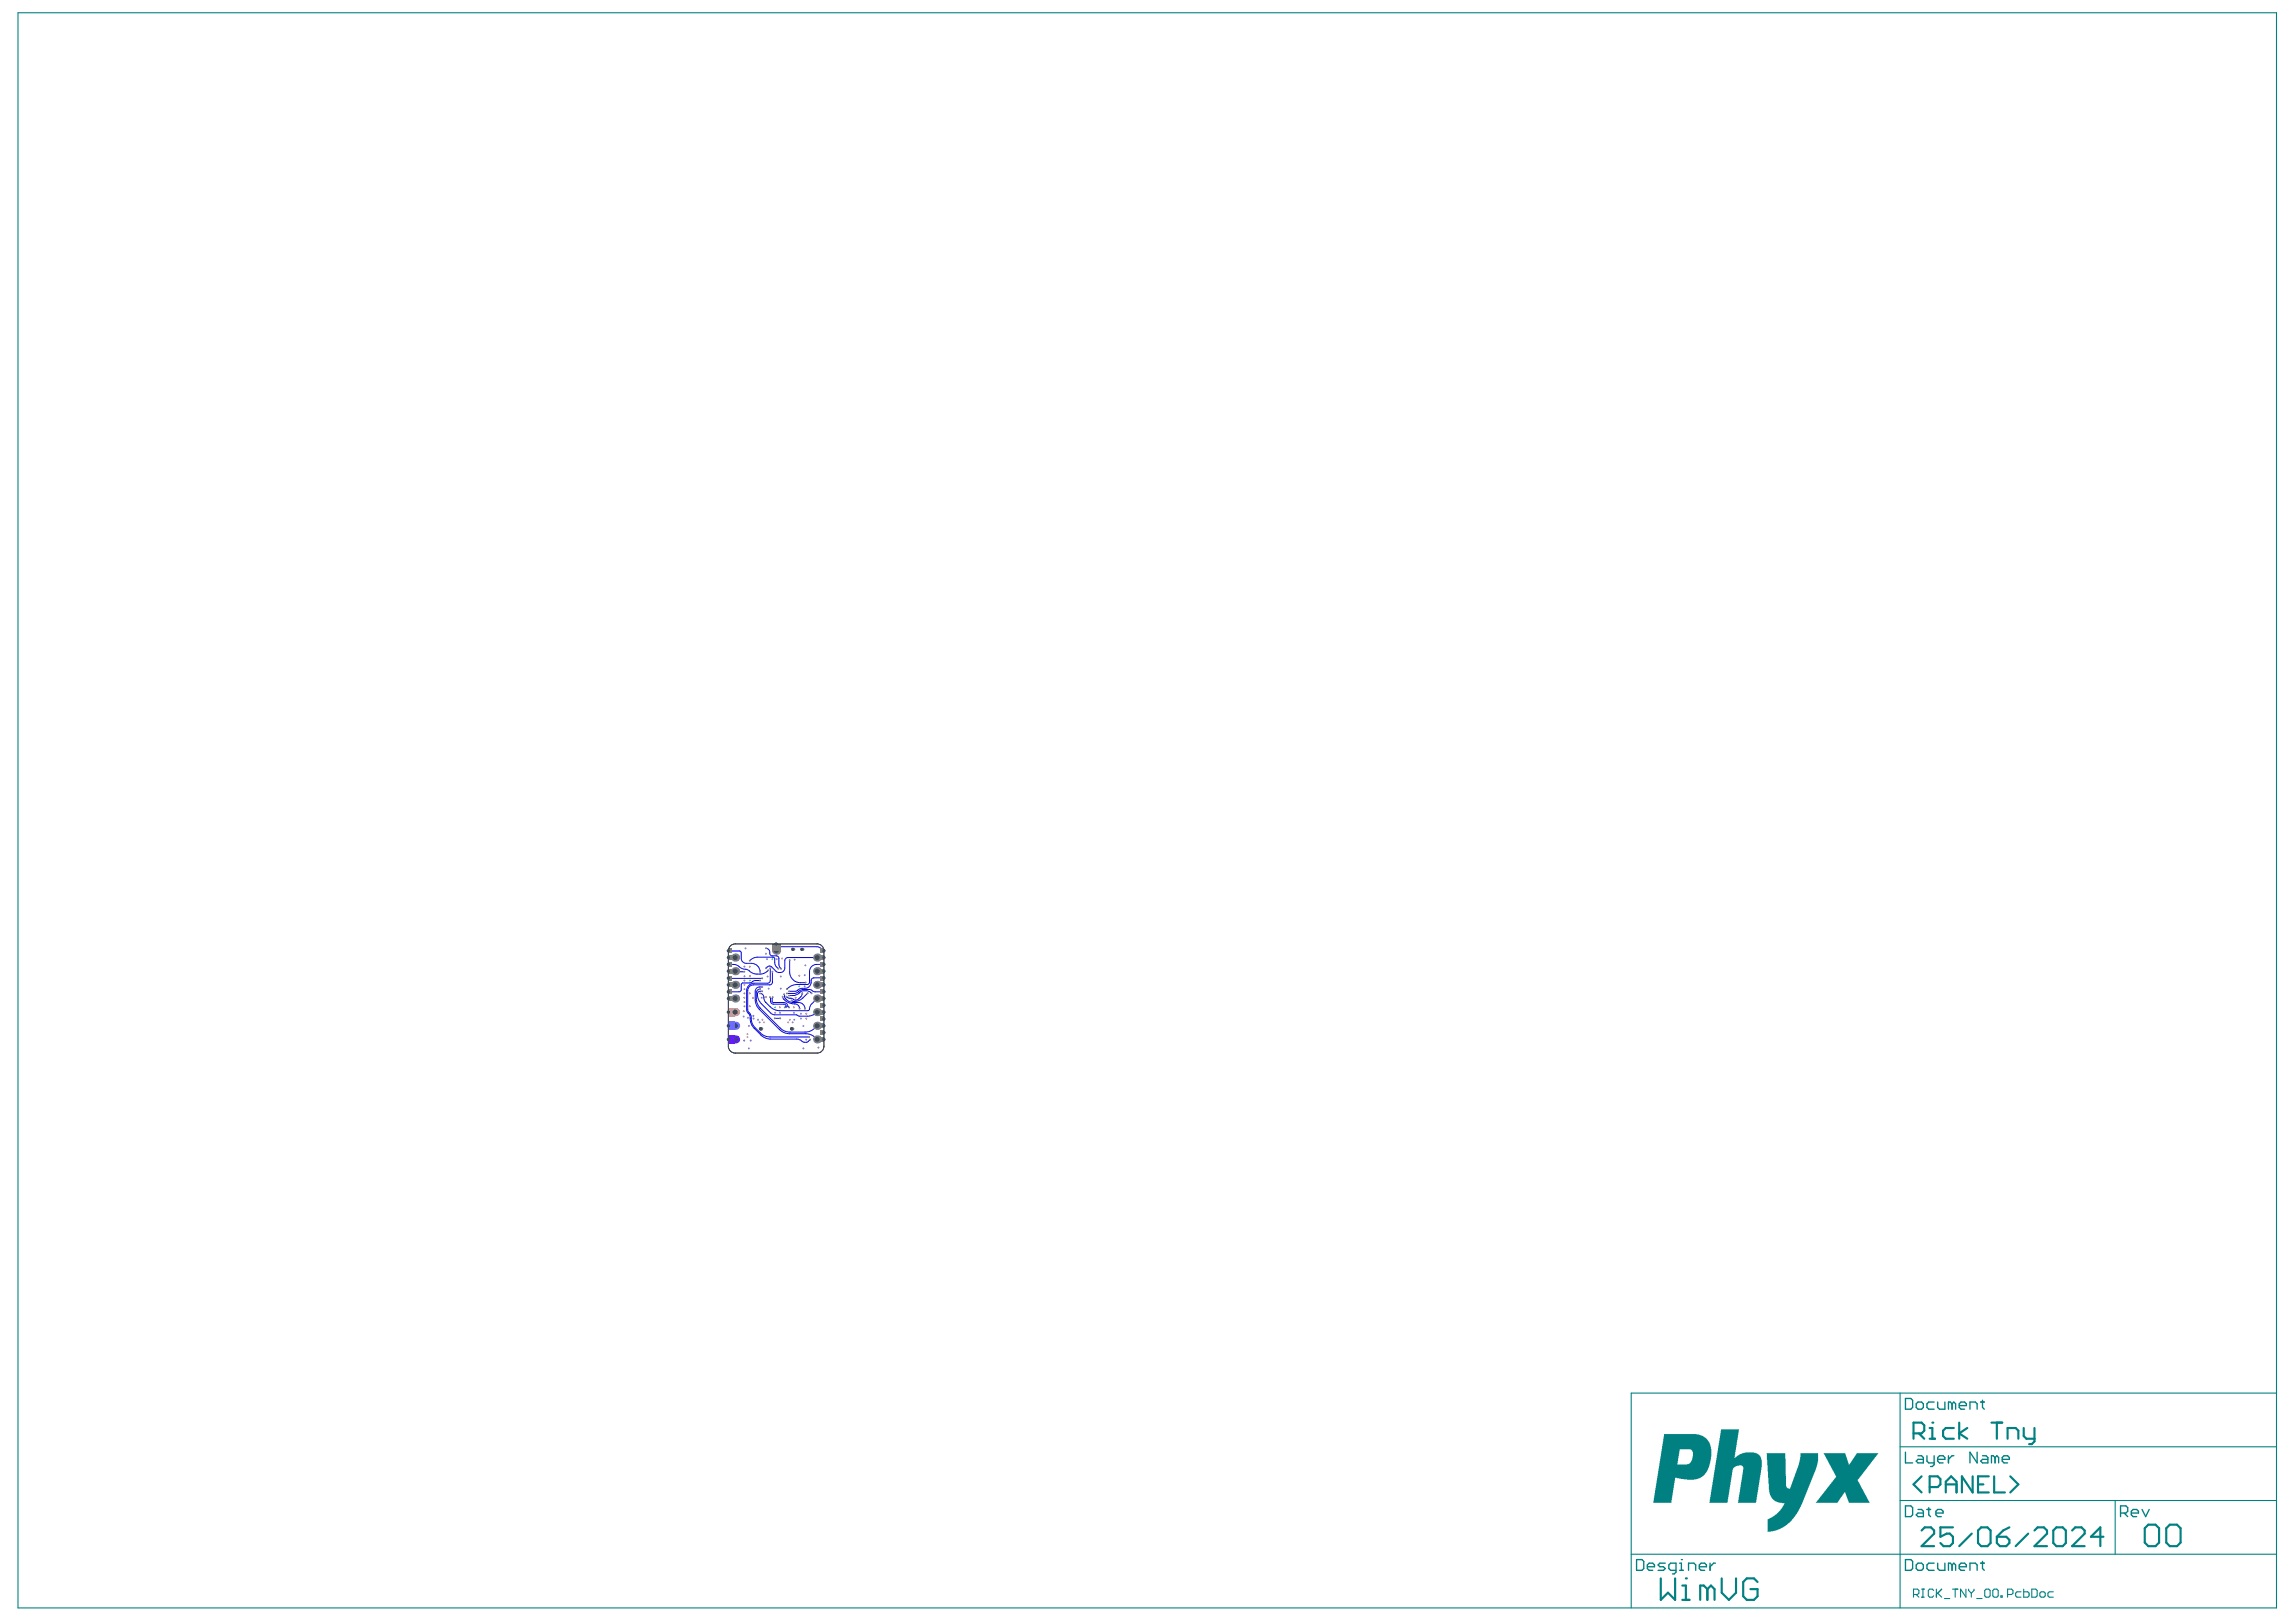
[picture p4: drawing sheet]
<svg xmlns="http://www.w3.org/2000/svg" width="297mm" height="210mm" viewBox="0 0 297 210" stroke-linecap="round" stroke-linejoin="round" font-family="sans-serif">
<g fill="#008080">
<path d="M222.7 185h2.3l-.6 3.7 .6-.5 .8-.2h1.3l.4 .2 .3 .4 .1 .4v.9l-.7 4.6h-2.4l.7-4.2a.58 .58 0 0 0-.1-.6h-.7l-.3 .2a.59 .59 0 0 0-.3 .6l-.6 4h-2.4z"/>
<path d="M228.5 188.1h2.5l.1 4.2 .2 .3 .1 .1 .2-.1 1.1-3.1 .2-.9v-.5h2.3v1l-.3 1.3-1.9 4.6-.8 1.2-1 1.2-1 .5-.8 .3-.7 .1v-1.2a.45 .45 0 0 1 .4-.7l.7-.4 .6-.6 .5-.9h-.7l-.6-.2-.4-.4-.2-.4-.2-.7z"/>
<path d="M235.9 188.1h2.8l.5 1.4 .2-.1 .8-1.3h2.8l-2.6 3.3a.38 .38 0 0 0 .1 .5l1.4 2.6h-2.7l-.5-1.4h-.1l-.9 1.4h-2.8l2.2-2.8 .2-.3a.34 .34 0 0 0 .1-.6z"/>
<path d="M215.3 185.6h4.2l.8 .2 .6 .5 .4 .7 .1 .5-.1 1.4-.2 .8-.3 .7-.3 .5-.5 .3-.8 .3h-.9l-1.6-.3-.5 3.3h-2.3zM217.3 187.6l-.3 1.9h1.3l.3-.1 .3-.5 .1-.7a.57 .57 0 0 0-.3-.6z"/>
</g>
<g fill="none" stroke="#008080" stroke-width=".14">
<path d="M2.3 1.7h292.2v206.4h-292.2zM245.8 187.2h48.7M245.8 194.2h48.7M245.8 180.3v27.8M273.6 194.2v6.9M294.5 180.3h-83.5v27.8M211 201.1h83.5M247.6 206.3h.5l.2-.1v-.4l-.2-.2h-.5v1.1M247.9 206.3l.4 .4M248.6 205.6h.3M248.6 206.7h.3M248.8 205.6v1.1"/>
<path d="M250.2 205.8l-.2-.2h-.4l-.1 .2v.7l.1 .2h.4l.2-.2M250.5 205.6v1.1M250.7 206.2l.5 .5M251.2 205.6l-.7 .7M251.6 206.9h.7M252.6 205.6h.7M252.9 205.6v1.1M254.3 205.6v1.1l-.7-1.1v1.1M254.7 205.6v.2l.3 .4M255 206.2v.5M255.4 205.6v.2l-.4 .4M255.7 206.9h.7"/>
<path d="M256.8 205.8l.1-.2h.4l.2 .2v.7l-.2 .2h-.4l-.1-.2zM257.8 205.8l.2-.2h.3l.2 .2v.7l-.2 .2h-.3l-.2-.2zM258.9 206.5h.1v.2h-.1zM259.7 206.3h.5l.2-.1v-.4l-.2-.2h-.5v1.1M261.5 206h-.6l-.1 .2v.3l.1 .2h.6M261.8 205.6v1.1h.5l.2-.2v-.3l-.2-.2h-.5M262.9 205.6h.5l.2 .2v.7l-.2 .2h-.5zM264.1 206h.3l.2 .2v.3l-.2 .2h-.3l-.2-.2v-.3zM265.6 206h-.5l-.2 .2v.3l.2 .2h.5"/>
</g>
<g fill="none" stroke="#008080" stroke-width=".28">
<path d="M247.6 185.5h1l.3-.4v-.6l-.3-.4h-1v2.1M248.3 185.5l.6 .7M248.6 191.1l-1 1 1 1M248.6 198.1l.4-.4h.8l.4 .4v.4l-1.6 1.6h1.6M249.6 192.4h1.1l.3-.3v-.7l-.3-.3h-1.1v2M249.6 186.2h.7M249.6 184.8h.4v1.4M250 184.1h.1M251.7 193.1v-1.4l.7-.6 .7 .6v1.4M251.7 192.1h1.4M252.7 197.7h-1.7v1.2l.8-.4h.5l.4 .4v.8l-.4 .4h-.9l-.4-.4M252.8 184.8h-1.1l-.3 .3v.7l.3 .4h1.1"/>
<path d="M253.5 184.1v2.1M254.5 184.8l-1 .7 1 .7M255.1 198.5l-1.6 1.6M255.2 191.1v2l-1.4-2v2M255.9 192.1h.7M255.9 198.1l.4-.4h.8l.4 .4v1.6l-.4 .4h-.8l-.4-.4zM257.3 191.1h-1.4v2h1.4M257.6 184.1h1.4M258 191.1v2h1.4M258.3 184.1v2.1M258.3 198.9h1.3l.4 .4v.4l-.4 .4h-.9l-.4-.4zM259.7 186.2v-1.4h1.1l.3 .3v1.1"/>
<path d="M260 197.7l-.9 .4-.8 .8M260.1 191.1l1 1-1 1M261.8 184.8v1l.4 .4h1M262.4 198.5l-1.6 1.6M263.2 184.8v1.7l-.3 .4h-.4M263.2 198.1l.4-.4h.8l.4 .4v.4l-1.6 1.6h1.6M265.6 198.1l.4-.4h.9l.4 .4v1.6l-.4 .4h-.9l-.4-.4zM268.1 198.1l.4-.4h.8l.4 .4v.4l-1.6 1.6h1.6M272.1 198.9h-1.6l1.2-1.2v2.4M277.5 197.8l.4-.5h1l.4 .5v1.8l-.4 .5h-1l-.4-.5zM280.3 197.8l.4-.5h.9l.5 .5v1.8l-.5 .5h-.9l-.4-.5zM214.9 204.3v2.7l.9-.9 .9 .9v-2.7"/>
<path d="M217.6 207h1M217.6 205.2h.5v1.8M218.1 204.3h.1M220.9 205.6l-.5-.4h-.4v1.8M220.9 205.6v1.4M220.9 205.6l.5-.4 .4 .4v1.4M222.7 204.3v1.8l1 .9 .9-.9v-1.8M227.4 204.7l-.5-.4h-.9l-.5 .4v1.9l.5 .4h.9l.5-.4v-1h-.9"/>
</g>
<g fill="none" stroke="#008080" stroke-width=".17">
<path d="M246.5 194.9h.7l.2 .2v.9l-.2 .3h-.7zM246.5 181h.7l.2 .2v.9l-.2 .3h-.7zM246.5 187.9v1.4h.9M247.9 181.7l.2-.3h.5l.2 .3v.4l-.2 .3h-.5l-.2-.3zM248.1 195.3h.5l.2 .3v.7h-.7l-.2-.3 .2-.2h.7M248.1 188.4h.5l.2 .2v.7h-.7l-.2-.2 .2-.2h.7M249.3 195.3h.5M249.3 188.4v.7l.2 .2h.7M249.5 195.1v.9l.3 .3M250.2 181.4h-.7l-.2 .3v.4l.2 .3h.7M250.2 188.4v1.1l-.2 .3h-.2M250.5 195.8h.9v-.2l-.3-.3h-.4l-.2 .3v.4l.2 .3h.4"/>
<path d="M250.7 181.4v.7l.2 .3h.7v-1M250.7 188.9h.9v-.3l-.2-.2h-.5l-.2 .2v.5l.2 .2h.5M252.1 188.4v.9M252.5 181.7l-.2-.3h-.2v1M252.5 181.7v.7M252.5 181.7l.3-.3 .2 .3v.7M252.8 188.4h-.3l-.4 .5M253.5 181.9h.9v-.2l-.2-.3h-.5l-.2 .3v.4l.2 .3h.5M254.9 182.4v-1h.7l.2 .3v.7M255.8 187.9v1.4l-.9-1.4v1.4M256.2 181.4h.5M256.5 188.4h.4l.3 .2v.7h-.7l-.3-.2 .3-.2h.7"/>
<path d="M256.5 181.2v.9l.2 .3M258.1 188.6l-.2-.2h-.3v.9M258.1 188.6v.7M258.1 188.6l.2-.2 .3 .2v.7M259 188.9h1v-.3l-.3-.2h-.4l-.3 .2v.5l.3 .2h.4M274.3 195.8h.7l.3-.2v-.5l-.3-.2h-.7v1.4M274.8 195.8l.5 .5M275.7 195.8h1v-.2l-.3-.3h-.4l-.3 .3v.4l.3 .3h.4M277.1 195.3l.5 1 .4-1M211.7 201.8h.7l.3 .3v.9l-.3 .2h-.7zM213.1 202.8h.9v-.3l-.2-.2h-.4l-.3 .2v.5l.3 .2h.4M215.4 202.3h-.7l-.2 .2 .2 .3h.5l.2 .2-.2 .2h-.7"/>
<path d="M216.8 203.2h-.7l-.2-.2v-.5l.2-.2h.7v1.1l-.2 .3h-.2M217.3 203.2h.5M217.3 202.3h.2v.9M217.5 201.8h.1M218.5 203.2v-.9h.6l.3 .2v.7M219.8 202.8h1v-.3l-.3-.2h-.4l-.3 .2v.5l.3 .2h.4M221.2 202.3v.9M221.9 202.3h-.2l-.5 .5M246.5 201.8h.7l.2 .3v.9l-.2 .2h-.7zM247.9 202.5l.2-.2h.5l.2 .2v.5l-.2 .2h-.5l-.2-.2zM250.2 202.3h-.7l-.2 .2v.5l.2 .2h.7M250.7 202.3v.7l.2 .2h.7v-.9"/>
<path d="M252.5 202.5l-.2-.2h-.2v.9M252.5 202.5v.7M252.5 202.5l.3-.2 .2 .2v.7M253.5 202.8h.9v-.3l-.2-.2h-.5l-.2 .2v.5l.2 .2h.5M254.9 203.2v-.9h.7l.2 .2v.7M256.2 202.3h.5M256.5 202.1v.9l.2 .2"/>
</g>
<g fill="none" stroke="#00f" stroke-width=".13">
<path d="M94.5 124.8h.1a1.41 1.41 0 0 1 1.3 .5l.7 .2a2.15 2.15 0 0 0 2.2 .5l.6-.4M94.6 128.3v.1M94.6 123.1h1.2l.1 .9a.65 .65 0 0 0 .6 .7 1.42 1.42 0 0 1 1.8 .7v.4M94.6 123.1h.1M94.6 126.6h4M95.1 125.7l1.2 .1M97 124.3h.1a1.31 1.31 0 0 1 .9-.4h2l.2 .2a1.21 1.21 0 0 0 .5 1.3M98 128.6a1.76 1.76 0 0 0 .5 1.3l1.2 1.2 .4 .2h2.9l.3 .2a2.63 2.63 0 0 0 2.4-.5M98 128.6h.1M98.3 128l-.2 .1-.2 .1a2.29 2.29 0 0 0 .5 2.3l2.5 2.5a1.77 1.77 0 0 0 1.3 .6h2a1.95 1.95 0 0 0 1.5-.9M98.3 128.6a.6 .6 0 0 1 .5 .7l.3 .4M98.3 126.9h-.8l-.4 .3h-1l-.2 .2v.7l-.1 .2-1.2 .1"/>
<path d="M98.6 128.3a.52 .52 0 0 0-.6 .2v.1M98.6 127.7a.66 .66 0 0 0-.9 .6 2.64 2.64 0 0 0 .5 2.3l2.7 2.7a1.77 1.77 0 0 0 1.2 .5h2.1a1.88 1.88 0 0 1 1.5 .7M99.1 129.7h.1M99.1 122.7a.52 .52 0 0 1 .5 .7l.2 .2 .8 .1 .2 .3a1.36 1.36 0 0 0 .2 1.3M99.6 129l.1 .1a.68 .68 0 0 0 .4 .9h1.3l.3 .1v.1l-.1 .1M99.7 125.3v1.6l-.2 .3h-1.9a.97 .97 0 0 0-1 1v2.6a1.65 1.65 0 0 1 .5 1.4 3.4 3.4 0 0 0 1.6 2l.7 .2 .3 .1h3.4l.5 .1a.76 .76 0 0 0 1.2-.1M99.9 125.7v1.4l-.1 .3h-2.3a.76 .76 0 0 0-.8 .8v2.4l.5 .8v.4a2.92 2.92 0 0 0 2.4 2.4h5.1M100 129l-.1 .2v.5l1.8 .1 .3 .5M100.2 131.8h.7M100.4 123v-.5h5.3l.4 .2 .2 .2v.1M101 125.3h.1M101 125.3v.1"/>
<path d="M101.3 129a1.53 1.53 0 0 0 1.5 .9 .63 .63 0 0 1 .6 .6M101.4 128.7l.2 .5M101.6 129.2h.1M101.6 129.2l.2 .2a1.69 1.69 0 0 0 1.5 .3 .8 .8 0 0 1 .8 .8M101.6 130.3l-.1 .1M101.6 130.3h.1M102 130.3h.1M102 130.3l.1 .1M102.2 124.3v1.5a1.39 1.39 0 0 0 1.3 1.4l.7-.1M103.8 128.5a.81 .81 0 0 1-.4 .8 .81 .81 0 0 1-.9-.1l-.5-.1-.2-.1M104.5 128.5a2.29 2.29 0 0 1-1.8 1.1l-.3-.1M104.9 128.5a1.25 1.25 0 0 0-1.7 .2l-.3 .1h-.8"/>
<path d="M104.9 128.5h.1M105.7 129.2a1.75 1.75 0 0 0-1 1.4l-.2 .2h-3.6a2.21 2.21 0 0 1-1.8-1.1M105.7 123.9l-4 .1-.2 .3v1a.69 .69 0 0 1-1.1 .4l-.6-.6a.47 .47 0 0 0-.7 .2M105.7 131h.1M106.3 124.8a1.13 1.13 0 0 0-1.6 .9v1.4l-.1 .3h-.2a2.86 2.86 0 0 0-2.5 .5l-.1 .1M106.3 124.8h.1M106.3 126.5h-1a.41 .41 0 0 0-.4 .6 .88 .88 0 0 1-1.1 .8l-.4 .1-.4 .2-.9 .1M106.3 126.5v.1M106.3 128.4h-.9l-.3-.2a1.78 1.78 0 0 0-1.8 .1l-.3 .2-1.2 .1"/>
</g>
<circle cx="100.7" cy="125.4" r=".12" fill="#808080"/>
<circle cx="100.7" cy="125.4" r=".07" fill="#a6968d"/>
<circle cx="101" cy="125.4" r=".12" fill="#808080"/>
<circle cx="101" cy="125.4" r=".07" fill="#a6968d"/>
<circle cx="104.8" cy="134.5" r=".12" fill="#808080"/>
<circle cx="104.8" cy="134.5" r=".07" fill="#a6968d"/>
<circle cx="104.7" cy="134.2" r=".12" fill="#808080"/>
<circle cx="104.7" cy="134.2" r=".07" fill="#a6968d"/>
<circle cx="99.7" cy="125.3" r=".12" fill="#808080"/>
<circle cx="99.7" cy="125.3" r=".07" fill="#a6968d"/>
<circle cx="99.9" cy="125.7" r=".12" fill="#808080"/>
<circle cx="99.9" cy="125.7" r=".07" fill="#a6968d"/>
<circle cx="96.8" cy="131.7" r=".12" fill="#6e6eff"/>
<circle cx="96.8" cy="131.7" r=".07" fill="#a6968d"/>
<circle cx="102.7" cy="131.1" r=".12" fill="#6e6eff"/>
<circle cx="102.7" cy="131.1" r=".07" fill="#a6968d"/>
<circle cx="100.9" cy="131.1" r=".12" fill="#6e6eff"/>
<circle cx="100.9" cy="131.1" r=".07" fill="#a6968d"/>
<circle cx="105" cy="128.5" r=".12" fill="#808080"/>
<circle cx="105" cy="128.5" r=".07" fill="#a6968d"/>
<circle cx="102.9" cy="129.1" r=".12" fill="#fd8300"/>
<circle cx="102.9" cy="129.1" r=".07" fill="#a6968d"/>
<circle cx="104.2" cy="127.1" r=".12" fill="#808080"/>
<circle cx="104.2" cy="127.1" r=".07" fill="#a6968d"/>
<circle cx="102.2" cy="124.3" r=".12" fill="#808080"/>
<circle cx="102.2" cy="124.3" r=".07" fill="#a6968d"/>
<circle cx="102.8" cy="124.2" r=".12" fill="#6e6eff"/>
<circle cx="102.8" cy="124.2" r=".07" fill="#a6968d"/>
<circle cx="102.1" cy="130.4" r=".12" fill="#808080"/>
<circle cx="102.1" cy="130.4" r=".07" fill="#a6968d"/>
<circle cx="101.5" cy="130.4" r=".12" fill="#808080"/>
<circle cx="101.5" cy="130.4" r=".07" fill="#a6968d"/>
<circle cx="99.1" cy="125.3" r=".12" fill="#808080"/>
<circle cx="99.1" cy="125.3" r=".07" fill="#a6968d"/>
<circle cx="99.4" cy="125.6" r=".12" fill="#808080"/>
<circle cx="99.4" cy="125.6" r=".07" fill="#a6968d"/>
<circle cx="98.3" cy="125.8" r=".12" fill="#808080"/>
<circle cx="98.3" cy="125.8" r=".07" fill="#a6968d"/>
<circle cx="98.3" cy="126.9" r=".12" fill="#808080"/>
<circle cx="98.3" cy="126.9" r=".07" fill="#a6968d"/>
<circle cx="98.6" cy="126.6" r=".12" fill="#808080"/>
<circle cx="98.6" cy="126.6" r=".07" fill="#a6968d"/>
<circle cx="102.4" cy="129.5" r=".12" fill="#808080"/>
<circle cx="102.4" cy="129.5" r=".07" fill="#a6968d"/>
<circle cx="101.4" cy="128.7" r=".12" fill="#808080"/>
<circle cx="101.4" cy="128.7" r=".07" fill="#a6968d"/>
<circle cx="101.3" cy="129" r=".12" fill="#808080"/>
<circle cx="101.3" cy="129" r=".07" fill="#a6968d"/>
<circle cx="101.8" cy="129" r=".12" fill="#808080"/>
<circle cx="101.8" cy="129" r=".07" fill="#a6968d"/>
<circle cx="102.1" cy="128.3" r=".12" fill="#808080"/>
<circle cx="102.1" cy="128.3" r=".07" fill="#a6968d"/>
<circle cx="101.8" cy="128" r=".12" fill="#808080"/>
<circle cx="101.8" cy="128" r=".07" fill="#a6968d"/>
<circle cx="102.1" cy="128.8" r=".12" fill="#808080"/>
<circle cx="102.1" cy="128.8" r=".07" fill="#a6968d"/>
<circle cx="101.8" cy="128.6" r=".12" fill="#808080"/>
<circle cx="101.8" cy="128.6" r=".07" fill="#a6968d"/>
<circle cx="96.3" cy="125.8" r=".12" fill="#808080"/>
<circle cx="96.3" cy="125.8" r=".07" fill="#a6968d"/>
<circle cx="98.6" cy="127.7" r=".12" fill="#808080"/>
<circle cx="98.6" cy="127.7" r=".07" fill="#a6968d"/>
<circle cx="98.6" cy="128.3" r=".12" fill="#808080"/>
<circle cx="98.6" cy="128.3" r=".07" fill="#a6968d"/>
<circle cx="98.3" cy="128" r=".12" fill="#808080"/>
<circle cx="98.3" cy="128" r=".07" fill="#a6968d"/>
<circle cx="98.3" cy="128.6" r=".12" fill="#808080"/>
<circle cx="98.3" cy="128.6" r=".07" fill="#a6968d"/>
<circle cx="104.1" cy="130.5" r=".12" fill="#808080"/>
<circle cx="104.1" cy="130.5" r=".07" fill="#a6968d"/>
<circle cx="103.4" cy="130.5" r=".12" fill="#808080"/>
<circle cx="103.4" cy="130.5" r=".07" fill="#a6968d"/>
<circle cx="104.5" cy="128.5" r=".12" fill="#808080"/>
<circle cx="104.5" cy="128.5" r=".07" fill="#a6968d"/>
<circle cx="103.8" cy="128.5" r=".12" fill="#808080"/>
<circle cx="103.8" cy="128.5" r=".07" fill="#a6968d"/>
<circle cx="100.9" cy="131.8" r=".12" fill="#808080"/>
<circle cx="100.9" cy="131.8" r=".07" fill="#a6968d"/>
<circle cx="100.9" cy="130.4" r=".12" fill="#fd8300"/>
<circle cx="100.9" cy="130.4" r=".07" fill="#a6968d"/>
<circle cx="104.1" cy="126.2" r=".12" fill="#6e6eff"/>
<circle cx="104.1" cy="126.2" r=".07" fill="#a6968d"/>
<circle cx="97" cy="124.3" r=".12" fill="#808080"/>
<circle cx="97" cy="124.3" r=".07" fill="#a6968d"/>
<circle cx="99.1" cy="122.7" r=".12" fill="#808080"/>
<circle cx="99.1" cy="122.7" r=".07" fill="#a6968d"/>
<circle cx="97.5" cy="131.8" r=".12" fill="#90f"/>
<circle cx="97.5" cy="131.8" r=".07" fill="#a6968d"/>
<circle cx="97.1" cy="134.7" r=".12" fill="#90f"/>
<circle cx="97.1" cy="134.7" r=".07" fill="#a6968d"/>
<circle cx="96.3" cy="134.7" r=".12" fill="#90f"/>
<circle cx="96.3" cy="134.7" r=".07" fill="#a6968d"/>
<circle cx="96.7" cy="134.2" r=".12" fill="#ff6e6e"/>
<circle cx="96.7" cy="134.2" r=".07" fill="#a6968d"/>
<circle cx="96.7" cy="133.8" r=".12" fill="#ff6e6e"/>
<circle cx="96.7" cy="133.8" r=".07" fill="#a6968d"/>
<circle cx="102.2" cy="132" r=".12" fill="#ff6e6e"/>
<circle cx="102.2" cy="132" r=".07" fill="#a6968d"/>
<circle cx="102" cy="132.3" r=".12" fill="#ff6e6e"/>
<circle cx="102" cy="132.3" r=".07" fill="#a6968d"/>
<circle cx="98.6" cy="132" r=".12" fill="#ff6e6e"/>
<circle cx="98.6" cy="132" r=".07" fill="#a6968d"/>
<circle cx="98.8" cy="132.3" r=".12" fill="#ff6e6e"/>
<circle cx="98.8" cy="132.3" r=".07" fill="#a6968d"/>
<circle cx="104.3" cy="134.5" r=".12" fill="#6e6eff"/>
<circle cx="104.3" cy="134.5" r=".07" fill="#a6968d"/>
<circle cx="105.9" cy="135.6" r=".12" fill="#6e6eff"/>
<circle cx="105.9" cy="135.6" r=".07" fill="#a6968d"/>
<circle cx="96.9" cy="135.7" r=".12" fill="#6e6eff"/>
<circle cx="96.9" cy="135.7" r=".07" fill="#a6968d"/>
<circle cx="103.9" cy="135.7" r=".12" fill="#6e6eff"/>
<circle cx="103.9" cy="135.7" r=".07" fill="#a6968d"/>
<circle cx="103.9" cy="132.8" r=".12" fill="#6e6eff"/>
<circle cx="103.9" cy="132.8" r=".07" fill="#a6968d"/>
<circle cx="96.9" cy="132.8" r=".12" fill="#6e6eff"/>
<circle cx="96.9" cy="132.8" r=".07" fill="#a6968d"/>
<circle cx="102.8" cy="132" r=".12" fill="#6e6eff"/>
<circle cx="102.8" cy="132" r=".07" fill="#a6968d"/>
<circle cx="102.6" cy="132.3" r=".12" fill="#6e6eff"/>
<circle cx="102.6" cy="132.3" r=".07" fill="#a6968d"/>
<circle cx="98.3" cy="132.3" r=".12" fill="#6e6eff"/>
<circle cx="98.3" cy="132.3" r=".07" fill="#a6968d"/>
<circle cx="98.1" cy="132" r=".12" fill="#6e6eff"/>
<circle cx="98.1" cy="132" r=".07" fill="#a6968d"/>
<circle cx="97.4" cy="129.1" r=".12" fill="#fd8300"/>
<circle cx="97.4" cy="129.1" r=".07" fill="#a6968d"/>
<circle cx="97" cy="126.9" r=".12" fill="#0ff"/>
<circle cx="97" cy="126.9" r=".07" fill="#a6968d"/>
<circle cx="100" cy="129" r=".12" fill="#808080"/>
<circle cx="100" cy="129" r=".07" fill="#a6968d"/>
<circle cx="99.6" cy="129" r=".12" fill="#808080"/>
<circle cx="99.6" cy="129" r=".07" fill="#a6968d"/>
<circle cx="100.2" cy="131.8" r=".12" fill="#808080"/>
<circle cx="100.2" cy="131.8" r=".07" fill="#a6968d"/>
<circle cx="100.3" cy="130.4" r=".12" fill="#0ff"/>
<circle cx="100.3" cy="130.4" r=".07" fill="#a6968d"/>
<circle cx="101" cy="127.9" r=".12" fill="#6e6eff"/>
<circle cx="101" cy="127.9" r=".07" fill="#a6968d"/>
<circle cx="99.4" cy="127.9" r=".12" fill="#6e6eff"/>
<circle cx="99.4" cy="127.9" r=".07" fill="#a6968d"/>
<circle cx="99.3" cy="126.4" r=".12" fill="#6e6eff"/>
<circle cx="99.3" cy="126.4" r=".07" fill="#a6968d"/>
<circle cx="101" cy="126.4" r=".12" fill="#6e6eff"/>
<circle cx="101" cy="126.4" r=".07" fill="#a6968d"/>
<circle cx="98.5" cy="129.1" r=".12" fill="#6e6eff"/>
<circle cx="98.5" cy="129.1" r=".07" fill="#a6968d"/>
<circle cx="99.1" cy="129" r=".12" fill="#fd8300"/>
<circle cx="99.1" cy="129" r=".07" fill="#a6968d"/>
<circle cx="103.4" cy="126.3" r=".12" fill="#fd8300"/>
<circle cx="103.4" cy="126.3" r=".07" fill="#a6968d"/>
<circle cx="103.4" cy="127.7" r=".12" fill="#0ff"/>
<circle cx="103.4" cy="127.7" r=".07" fill="#a6968d"/>
<circle cx="104.1" cy="127.7" r=".12" fill="#6e6eff"/>
<circle cx="104.1" cy="127.7" r=".07" fill="#a6968d"/>
<circle cx="102.7" cy="130.4" r=".12" fill="#fd8300"/>
<circle cx="102.7" cy="130.4" r=".07" fill="#a6968d"/>
<circle cx="104.3" cy="131.8" r=".12" fill="#fd8300"/>
<circle cx="104.3" cy="131.8" r=".07" fill="#a6968d"/>
<circle cx="104.3" cy="131.2" r=".12" fill="#fd8300"/>
<circle cx="104.3" cy="131.2" r=".07" fill="#a6968d"/>
<circle cx="97" cy="126.3" r=".12" fill="#fd8300"/>
<circle cx="97" cy="126.3" r=".07" fill="#a6968d"/>
<circle cx="101.2" cy="124" r=".12" fill="#fd8300"/>
<circle cx="101.2" cy="124" r=".07" fill="#a6968d"/>
<circle cx="100.5" cy="124.1" r=".12" fill="#6e6eff"/>
<circle cx="100.5" cy="124.1" r=".07" fill="#a6968d"/>
<circle cx="99.9" cy="124.1" r=".12" fill="#0ff"/>
<circle cx="99.9" cy="124.1" r=".07" fill="#a6968d"/>
<circle cx="99.2" cy="124.1" r=".12" fill="#6e6eff"/>
<circle cx="99.2" cy="124.1" r=".07" fill="#a6968d"/>
<circle cx="99.1" cy="123.4" r=".12" fill="#6e6eff"/>
<circle cx="99.1" cy="123.4" r=".07" fill="#a6968d"/>
<circle cx="96.5" cy="122.7" r=".12" fill="#6e6eff"/>
<circle cx="96.5" cy="122.7" r=".07" fill="#a6968d"/>
<circle cx="97" cy="125.1" r=".12" fill="#fd8300"/>
<circle cx="97" cy="125.1" r=".07" fill="#a6968d"/>
<circle cx="96.3" cy="125.1" r=".12" fill="#6e6eff"/>
<circle cx="96.3" cy="125.1" r=".07" fill="#a6968d"/>
<circle cx="96.3" cy="126.3" r=".12" fill="#6e6eff"/>
<circle cx="96.3" cy="126.3" r=".07" fill="#a6968d"/>
<circle cx="96.3" cy="126.9" r=".12" fill="#6e6eff"/>
<circle cx="96.3" cy="126.9" r=".07" fill="#a6968d"/>
<circle cx="100.3" cy="131.1" r=".12" fill="#6e6eff"/>
<circle cx="100.3" cy="131.1" r=".07" fill="#a6968d"/>
<circle cx="103.6" cy="131.8" r=".12" fill="#6e6eff"/>
<circle cx="103.6" cy="131.8" r=".07" fill="#a6968d"/>
<circle cx="103.6" cy="131.2" r=".12" fill="#6e6eff"/>
<circle cx="103.6" cy="131.2" r=".07" fill="#a6968d"/>
<circle cx="97.5" cy="131.5" r=".12" fill="#90f"/>
<circle cx="97.5" cy="131.5" r=".07" fill="#a6968d"/>
<circle cx="96.2" cy="131.5" r=".12" fill="#6e6eff"/>
<circle cx="96.2" cy="131.5" r=".07" fill="#a6968d"/>
<circle cx="96.2" cy="130.9" r=".12" fill="#fd8300"/>
<circle cx="96.2" cy="130.9" r=".07" fill="#a6968d"/>
<circle cx="97" cy="130.2" r=".12" fill="#fd8300"/>
<circle cx="97" cy="130.2" r=".07" fill="#a6968d"/>
<circle cx="96.3" cy="130.2" r=".12" fill="#6e6eff"/>
<circle cx="96.3" cy="130.2" r=".07" fill="#a6968d"/>
<circle cx="96.3" cy="129.7" r=".12" fill="#6e6eff"/>
<circle cx="96.3" cy="129.7" r=".07" fill="#a6968d"/>
<circle cx="96.3" cy="127.4" r=".12" fill="#fd8300"/>
<circle cx="96.3" cy="127.4" r=".07" fill="#a6968d"/>
<circle cx="96.3" cy="128" r=".12" fill="#6e6eff"/>
<circle cx="96.3" cy="128" r=".07" fill="#a6968d"/>
<circle cx="96.3" cy="128.6" r=".12" fill="#6e6eff"/>
<circle cx="96.3" cy="128.6" r=".07" fill="#a6968d"/>
<circle cx="97" cy="128.6" r=".12" fill="#fd8300"/>
<circle cx="97" cy="128.6" r=".07" fill="#a6968d"/>
<circle cx="96.3" cy="129.1" r=".12" fill="#fd8300"/>
<circle cx="96.3" cy="129.1" r=".07" fill="#a6968d"/>
<circle cx="104.2" cy="124.9" r=".12" fill="#6e6eff"/>
<circle cx="104.2" cy="124.9" r=".07" fill="#a6968d"/>
<circle cx="95.1" cy="134.5" r=".52" fill="#90f"/>
<circle cx="95.1" cy="134.5" r=".31" fill="#1f4769"/>
<path d="M94.2 134h.9v1h-.9z" fill-rule="evenodd" fill="#90f"/>
<circle cx="94.2" cy="134.5" r=".21" fill="#1f4769"/>
<circle cx="98.4" cy="133.1" r=".23" fill="#808080"/>
<circle cx="98.4" cy="133.1" r=".23" fill="#1f4769"/>
<circle cx="95.1" cy="132.7" r=".52" fill="#6e6eff"/>
<circle cx="95.1" cy="132.7" r=".31" fill="#1f4769"/>
<path d="M94.2 132.2h.9v1.1h-.9z" fill-rule="evenodd" fill="#6e6eff"/>
<circle cx="94.2" cy="132.7" r=".21" fill="#1f4769"/>
<path d="M94.2 130.5h.9v1h-.9z" fill-rule="evenodd" fill="#fd8300"/>
<circle cx="94.2" cy="131" r=".21" fill="#1f4769"/>
<circle cx="95.1" cy="131" r=".52" fill="#fd8300"/>
<circle cx="95.1" cy="131" r=".31" fill="#1f4769"/>
<circle cx="95.1" cy="129.2" r=".52" fill="#808080"/>
<circle cx="95.1" cy="129.2" r=".31" fill="#1f4769"/>
<path d="M94.2 128.9h.5v.6h-.5z" fill-rule="evenodd" fill="#808080"/>
<circle cx="94.2" cy="129.2" r=".21" fill="#1f4769"/>
<circle cx="105.7" cy="134.5" r=".52" fill="#808080"/>
<circle cx="105.7" cy="134.5" r=".31" fill="#1f4769"/>
<path d="M106.2 134.2h.4v.6h-.4z" fill-rule="evenodd" fill="#808080"/>
<circle cx="106.6" cy="134.5" r=".21" fill="#1f4769"/>
<path d="M106.2 133.3h.4v.6h-.4z" fill-rule="evenodd" fill="#808080"/>
<circle cx="106.6" cy="133.6" r=".21" fill="#1f4769"/>
<circle cx="102.4" cy="133.1" r=".23" fill="#808080"/>
<circle cx="102.4" cy="133.1" r=".23" fill="#1f4769"/>
<circle cx="105.7" cy="132.7" r=".52" fill="#808080"/>
<circle cx="105.7" cy="132.7" r=".31" fill="#1f4769"/>
<path d="M106.2 132.5h.4v.5h-.4z" fill-rule="evenodd" fill="#808080"/>
<circle cx="106.6" cy="132.7" r=".21" fill="#1f4769"/>
<circle cx="105.7" cy="131" r=".52" fill="#808080"/>
<circle cx="105.7" cy="131" r=".31" fill="#1f4769"/>
<circle cx="105.7" cy="129.2" r=".52" fill="#808080"/>
<circle cx="105.7" cy="129.2" r=".31" fill="#1f4769"/>
<path d="M106.2 131.6h.4v.5h-.4z" fill-rule="evenodd" fill="#808080"/>
<circle cx="106.6" cy="131.9" r=".21" fill="#1f4769"/>
<path d="M106.2 129.8h.4v.6h-.4z" fill-rule="evenodd" fill="#808080"/>
<circle cx="106.6" cy="130.1" r=".21" fill="#1f4769"/>
<path d="M106.2 130.7h.4v.6h-.4z" fill-rule="evenodd" fill="#808080"/>
<circle cx="106.6" cy="131" r=".21" fill="#1f4769"/>
<path d="M106.2 128.9h.4v.6h-.4z" fill-rule="evenodd" fill="#808080"/>
<circle cx="106.6" cy="129.2" r=".21" fill="#1f4769"/>
<path d="M94.2 128.1h.5v.5h-.5z" fill-rule="evenodd" fill="#808080"/>
<circle cx="94.2" cy="128.3" r=".21" fill="#1f4769"/>
<circle cx="95.1" cy="127.4" r=".52" fill="#808080"/>
<circle cx="95.1" cy="127.4" r=".31" fill="#1f4769"/>
<path d="M94.2 127.2h.5v.5h-.5z" fill-rule="evenodd" fill="#808080"/>
<circle cx="94.2" cy="127.4" r=".21" fill="#1f4769"/>
<path d="M94.2 126.3h.5v.5h-.5z" fill-rule="evenodd" fill="#808080"/>
<circle cx="94.2" cy="126.6" r=".21" fill="#1f4769"/>
<circle cx="95.1" cy="125.7" r=".52" fill="#808080"/>
<circle cx="95.1" cy="125.7" r=".31" fill="#1f4769"/>
<path d="M94.2 125.4h.5v.6h-.5z" fill-rule="evenodd" fill="#808080"/>
<circle cx="94.2" cy="125.7" r=".21" fill="#1f4769"/>
<path d="M94.2 124.5h.5v.6h-.5z" fill-rule="evenodd" fill="#808080"/>
<circle cx="94.2" cy="124.8" r=".21" fill="#1f4769"/>
<circle cx="95.1" cy="123.9" r=".52" fill="#808080"/>
<circle cx="95.1" cy="123.9" r=".31" fill="#1f4769"/>
<path d="M94.2 123.6h.5v.6h-.5z" fill-rule="evenodd" fill="#808080"/>
<circle cx="94.2" cy="123.9" r=".21" fill="#1f4769"/>
<path d="M94.2 122.8h.5v.5h-.5z" fill-rule="evenodd" fill="#808080"/>
<circle cx="94.2" cy="123" r=".21" fill="#1f4769"/>
<path d="M106.2 128.1h.4v.5h-.4z" fill-rule="evenodd" fill="#808080"/>
<circle cx="106.6" cy="128.3" r=".21" fill="#1f4769"/>
<circle cx="105.7" cy="127.4" r=".52" fill="#808080"/>
<circle cx="105.7" cy="127.4" r=".31" fill="#1f4769"/>
<path d="M106.2 127.2h.4v.5h-.4z" fill-rule="evenodd" fill="#808080"/>
<circle cx="106.6" cy="127.4" r=".21" fill="#1f4769"/>
<path d="M106.2 126.3h.4v.5h-.4z" fill-rule="evenodd" fill="#808080"/>
<circle cx="106.6" cy="126.6" r=".21" fill="#1f4769"/>
<circle cx="100.4" cy="123" r=".52" fill="#808080"/>
<circle cx="100.4" cy="123" r=".31" fill="#1f4769"/>
<path d="M99.9 122.2h1v.8h-1z" fill-rule="evenodd" fill="#808080"/>
<circle cx="100.4" cy="122.2" r=".21" fill="#1f4769"/>
<circle cx="102.6" cy="122.9" r=".21" fill="#808080"/>
<circle cx="102.6" cy="122.9" r=".21" fill="#1f4769"/>
<circle cx="103.7" cy="122.9" r=".21" fill="#808080"/>
<circle cx="103.7" cy="122.9" r=".21" fill="#1f4769"/>
<circle cx="105.7" cy="123.9" r=".52" fill="#808080"/>
<circle cx="105.7" cy="123.9" r=".31" fill="#1f4769"/>
<circle cx="105.7" cy="125.7" r=".52" fill="#808080"/>
<circle cx="105.7" cy="125.7" r=".31" fill="#1f4769"/>
<path d="M106.2 122.8h.4v.5h-.4z" fill-rule="evenodd" fill="#808080"/>
<circle cx="106.6" cy="123" r=".21" fill="#1f4769"/>
<path d="M106.2 124.5h.4v.6h-.4z" fill-rule="evenodd" fill="#808080"/>
<circle cx="106.6" cy="124.8" r=".21" fill="#1f4769"/>
<path d="M106.2 125.4h.4v.6h-.4z" fill-rule="evenodd" fill="#808080"/>
<circle cx="106.6" cy="125.7" r=".21" fill="#1f4769"/>
<path d="M106.2 123.6h.4v.6h-.4z" fill-rule="evenodd" fill="#808080"/>
<circle cx="106.6" cy="123.9" r=".21" fill="#1f4769"/>
<path d="M94.5 122.4l.3-.2h.3h10.6a.88 .88 0 0 1 .9 .8v12.4a.88 .88 0 0 1-.9 .9h-10.6a.88 .88 0 0 1-.9-.9v-12.4l.1-.3z" fill="none" stroke="#000" stroke-width=".13"/>
</svg>
